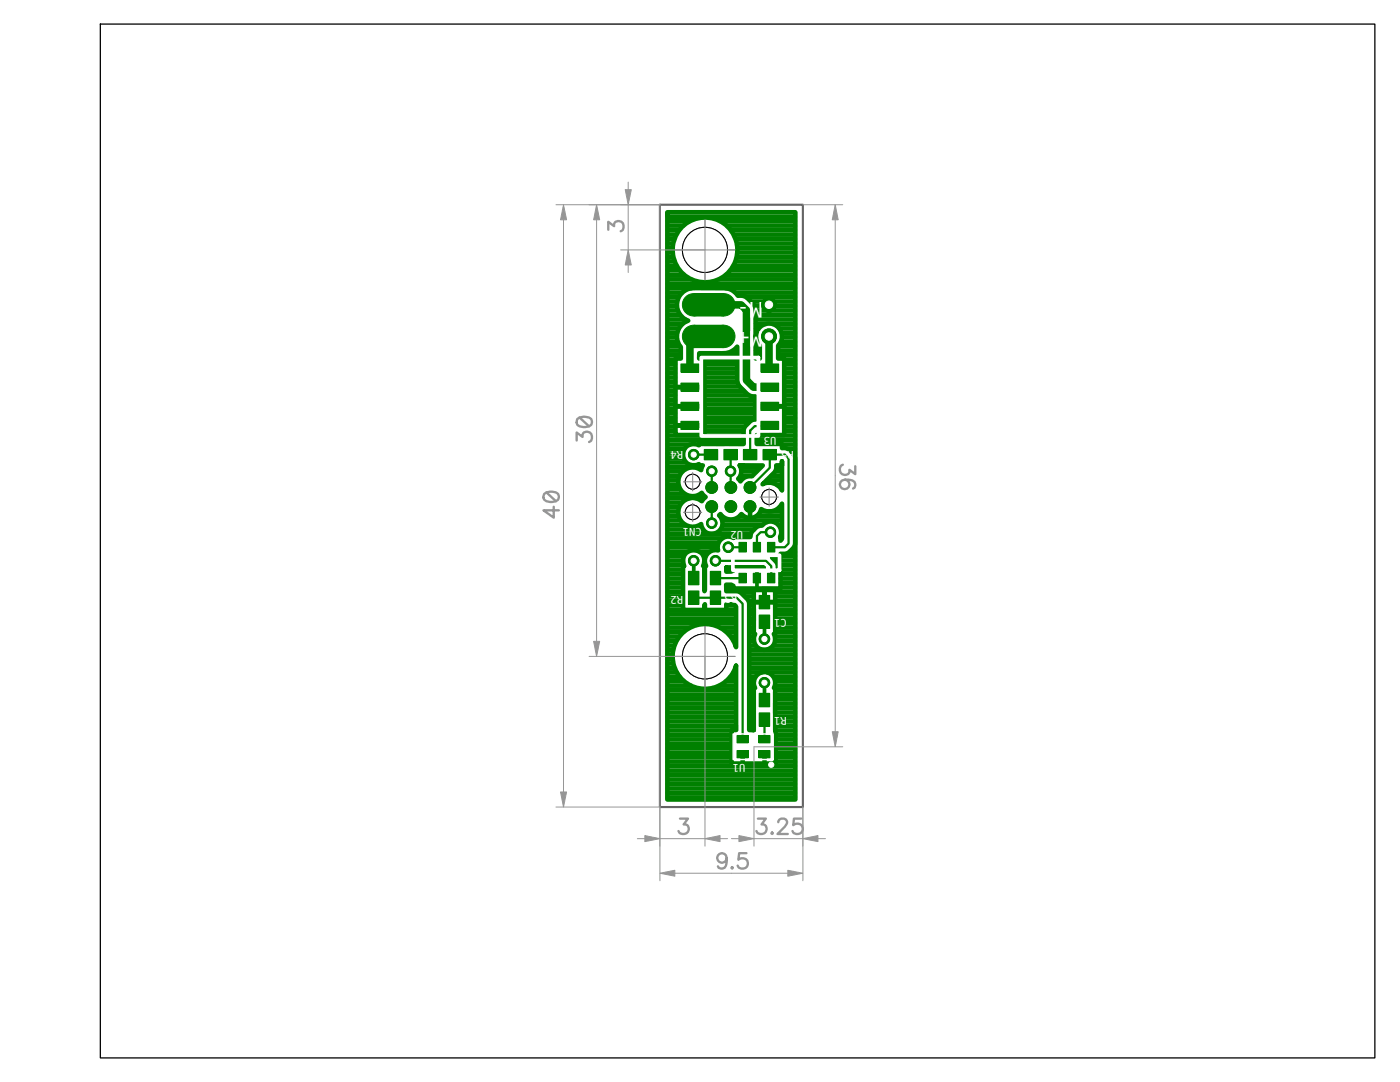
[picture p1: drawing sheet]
<svg xmlns="http://www.w3.org/2000/svg" width="279mm" height="216mm" viewBox="0 0 279 216" stroke-linecap="round" stroke-linejoin="round" font-family="sans-serif">
<defs><g id="words">
<g font-size="4.2" fill="#fff">
<text x="152.1" y="60.2" transform="rotate(180 152.1 60.2)">M-</text>
<text x="152.1" y="66.1" transform="rotate(180 152.1 66.1)">M+</text>
</g>
<g font-size="2.1" fill="#fff">
<text x="136.3" y="90" transform="rotate(180 136.3 90)">R4</text>
<text x="154.9" y="87.1" transform="rotate(180 154.9 87.1)">U3</text>
<text x="158.4" y="90" transform="rotate(180 158.4 90)">R5</text>
<text x="140.1" y="105.5" transform="rotate(180 140.1 105.5)">CN1</text>
<text x="148.3" y="105.9" transform="rotate(180 148.3 105.9)">U2</text>
<text x="136.3" y="119" transform="rotate(180 136.3 119)">R2</text>
<text x="147.1" y="118.7" transform="rotate(180 147.1 118.7)">R3</text>
<text x="157.1" y="123.5" transform="rotate(180 157.1 123.5)">C1</text>
<text x="157.1" y="143" transform="rotate(180 157.1 143)">R1</text>
<text x="148.8" y="152.5" transform="rotate(180 148.8 152.5)">U1</text>
</g>
</g></defs>
<path d="M0 0v215.9h279.4v-215.9z" fill-rule="evenodd" fill="#fff" stroke="#fff" stroke-width=".25"/>
<path d="M131.7 40.9h28.5v120.1h-28.5z" fill="none" stroke="#646464" stroke-width=".42"/>
<circle cx="140.7" cy="131" r="4.5" fill="#fff" stroke="#000" stroke-width=".2"/>
<path d="M134.7 131h12M140.7 125v12" fill="none" stroke="#8a8a8a" stroke-width=".2"/>
<circle cx="140.7" cy="49.9" r="4.5" fill="#fff" stroke="#000" stroke-width=".2"/>
<path d="M134.7 49.9h12M140.7 43.9v12" fill="none" stroke="#8a8a8a" stroke-width=".2"/>
<g fill="#008000" stroke="#008000" stroke-width=".2">
<circle cx="153.5" cy="60.8" r="1.49"/>
<circle cx="153.5" cy="67.1" r="1.49"/>
<circle cx="153.8" cy="106.2" r="1.04"/>
<circle cx="138.4" cy="111.9" r="1.05"/>
<circle cx="152.6" cy="136.2" r="1.04"/>
<circle cx="142" cy="104.4" r="1.04"/>
<circle cx="152.6" cy="127.5" r="1.05"/>
<circle cx="142" cy="94" r="1.04"/>
<circle cx="145.8" cy="94" r="1.04"/>
<circle cx="145.3" cy="109.2" r="1.04"/>
<circle cx="142.8" cy="111.9" r="1.04"/>
<circle cx="138.4" cy="90.7" r="1.04"/>
</g>
<g fill="#fff" stroke="#fff" stroke-width=".2">
<circle cx="153.5" cy="60.8" r=".74"/>
<circle cx="153.5" cy="67.1" r=".74"/>
<circle cx="153.8" cy="106.2" r=".52"/>
<circle cx="138.4" cy="111.9" r=".52"/>
<circle cx="152.6" cy="136.2" r=".52"/>
<circle cx="142" cy="104.4" r=".52"/>
<circle cx="152.6" cy="127.5" r=".52"/>
<circle cx="142" cy="94" r=".52"/>
<circle cx="145.8" cy="94" r=".51"/>
<circle cx="145.3" cy="109.2" r=".52"/>
<circle cx="142.8" cy="111.9" r=".52"/>
<circle cx="138.4" cy="90.7" r=".52"/>
</g>
<circle cx="153.5" cy="99.2" r="1.48" fill="#fff" stroke="#000" stroke-width=".2"/>
<path d="M151.7 99.2h3.6M153.5 97.4v3.6" fill="none" stroke="#8a8a8a" stroke-width=".2"/>
<circle cx="138.2" cy="102.2" r="1.47" fill="#fff" stroke="#000" stroke-width=".2"/>
<path d="M136.4 102.2h3.6M138.2 100.4v3.6" fill="none" stroke="#8a8a8a" stroke-width=".2"/>
<circle cx="138.2" cy="96.1" r="1.48" fill="#fff" stroke="#000" stroke-width=".2"/>
<path d="M136.4 96.1h3.6M138.2 94.3v3.6" fill="none" stroke="#8a8a8a" stroke-width=".2"/>
<g fill="none" stroke="#008000" stroke-width=".91">
<path d="M133.2 42.4h25.5v117.1h-25.5zM133.3 43.2h25.3M133.3 44.1h4.3M133.3 45h3M133.3 45.9h2.2M133.3 46.8h1.6M133.3 47.7h1.2M133.3 48.6h1M133.3 49.5h.9M133.3 50.4h.9M133.3 51.3h1M133.3 52.2h1.3"/>
<path d="M133.3 53h1.7M133.3 53.9h2.3M133.3 54.8h3.2M133.3 55.7h4.6M133.3 56.6h25.3M133.3 57.5h4.7M133.3 58.4h2.8M133.3 59.3h2.1M143.5 55.7h15.1M143.8 44.1h14.8M144.9 57.5h13.7M144.9 54.8h13.7"/>
<path d="M145.1 45h13.5M145.8 53.9h12.8M145.9 45.9h12.7M146.4 53h12.2M146.5 46.8h12.1M146.8 52.2h11.8M146.8 58.4h11.8M146.9 47.7h11.7M147.1 51.3h11.5M147.1 48.6h11.5M147.2 49.5h11.4M147.2 50.4h11.4"/>
<path d="M149 59.3h9.6M133.3 70.9h2.5M133.3 71.8h1.4M133.3 72.7h1.4M133.3 73.6h1.4M133.3 74.4h1.4M133.3 75.3h1.4M133.3 76.2h1.4M133.3 77.1h1.4M133.3 78h1.4M133.3 78.9h1.4M133.3 79.8h1.4"/>
<path d="M133.3 70h2.5M133.3 60.2h1.8M133.3 61.1h1.7M133.3 62h1.9M133.3 62.9h2.4M133.3 63.8h3.4M133.3 64.6h2.8M133.3 65.5h2.1M133.3 66.4h1.8M133.3 67.3h1.7M133.3 68.2h1.9M133.3 69.1h2.3"/>
<path d="M139.6 70.9h7.4M140.7 71.8h6.3M140.7 72.7h6.3M140.7 73.6h6.3M140.7 74.4h6.3M140.7 75.3h6.3M140.7 76.2h6.4M140.7 77.1h6.9M140.7 78h7.7M140.7 78.9h8.7M140.7 79.8h9.9M146.3 70h.7"/>
<path d="M149.9 60.2h8.7M150.7 61.1h7.9M150.9 70h.6M150.9 70.9h.6M150.9 62h7.7M150.9 62.9h7.7M150.9 63.8h7.7M150.9 64.6h1.8M150.9 65.5h.4M150.9 69.1h.6M154.2 64.6h4.4M155.4 70h3.2"/>
<path d="M155.4 70.9h3.2M155.4 69.1h3.2M155.6 65.5h3M155.9 68.2h2.7M156 66.4h2.6M156.1 67.3h2.5M156.6 71.8h2M156.6 72.7h2M156.6 73.6h2M156.6 74.4h2M156.6 75.3h2M156.6 76.2h2"/>
<path d="M156.6 77.1h2M156.6 78h2M156.6 78.9h2M156.6 79.8h2M133.3 80.7h1.4M133.3 81.6h1.4M133.3 82.5h1.4M133.3 83.4h1.4M133.3 84.2h1.4M133.3 85.1h1.4M133.3 86h1.4M133.3 86.9h15"/>
<path d="M133.3 87.8h15M133.3 88.7h4.4M133.3 89.6h3.2M133.3 90.5h2.9M133.3 91.4h3M133.3 92.3h3.6M133.3 93.2h6.7M133.3 94h2.9M133.3 94.9h2.2M133.3 95.8h2M133.3 96.7h2M133.3 97.6h2.4"/>
<path d="M133.3 98.5h3.2M133.3 99.4h4.4M138.8 99.4h1.7M140.7 80.7h9.9M140.7 81.6h9.9M140.7 82.5h9.9M140.7 83.4h9.9M140.7 84.2h8.7M140.7 85.1h7.9M140.7 86h7.6M147.6 92.9h4.6l-2.1 2.1h-.3a2.25 2.25 0 0 0-2 1.1l-.5-.6a2.14 2.14 0 0 0 .3-2.6h.7M147.8 94.9h2.3"/>
<path d="M147.8 93.2h4M148 94h3M151.1 86.9h7.5M151.1 87.8h7.5M153.1 95.8h2.9M154 94.9h2M154.8 94h1.2M154.9 92.9h1.2v-.9v5.9a2.88 2.88 0 0 0-3.9-1.3l2.4-2.4 .3-.4zM155 93.2h1M155.1 96.7h.9M156.1 88.7h2.5M156.6 80.7h2"/>
<path d="M156.6 81.6h2M156.6 82.5h2M156.6 83.4h2M156.6 84.2h2M156.6 85.1h2M156.6 86h2M157.4 89.6h1.2M158.3 90.5h.3M133.3 100.3h2.7M133.3 101.2h2.2M133.3 102.1h2M133.3 103h2.1"/>
<path d="M133.3 105.6h6.9M133.3 106.5h16.4M133.3 107.4h10.8M133.3 108.3h10M133.3 109.2h9.8M133.3 110.1h3.9M133.3 111h3.1M133.3 111.9h2.9M133.3 112.8h3.1M133.3 113.7h2.9M133.3 114.6h2.9M133.3 115.4h2.9"/>
<path d="M133.3 116.3h2.9M133.3 117.2h2.9M133.3 118.1h2.9M133.3 119h2.9M133.3 119.9h2.9M133.3 103.8h2.5M133.3 104.8h3.4M139.7 110.1h1.9M140.5 111h.3M143.7 103h.3M143.9 105.6h6.5M144.2 103.8h11.8"/>
<path d="M144.3 104.8h7.8M144.9 113.2l7.5 .1h-6v.5l-.5 .2-1 .1zM145 113.7h1.3M145 117.2h1.3M147.7 118.1h2.6M147.7 103h.6M148.7 119h1.6M149.5 119.9h.8M149.7 101.1v2.3M150.4 117.7h4.3v8.8h-.3a2.12 2.12 0 0 1-1.8 3.1 2.12 2.12 0 0 1-1.9-3.1h-.3zM151.1 103h4.9M151.8 102.1h4.2"/>
<path d="M154.8 111.9h3.8M154.8 118.1h3.8M154.8 119h3.8M154.8 119.9h3.8M155.3 112.8h3.3M155.4 104.8h.6M155.7 101.2h.3M155.9 111h2.7M155.9 113.7h2.7M155.9 114.6h2.7M155.9 115.4h2.7M155.9 116.3h2.7"/>
<path d="M155.9 117.2h2.7M157.7 110.1h.9M133.3 120.8h2.9M133.3 121.7h2.9M133.3 122.6h13.5M133.3 123.5h13.5M133.3 124.4h13.5M133.3 125.2h4.3M133.3 126.1h3M133.3 127h2.2M133.3 127.9h1.6M133.3 135.9h3.2"/>
<path d="M133.3 128.8h1.2M133.3 129.7h1M133.3 130.6h.9M133.3 131.5h.9M133.3 132.4h1M133.3 133.3h1.3M133.3 134.2h1.7M133.3 135h2.3M133.3 136.8h4.6M133.3 137.7h13.5M133.3 138.6h13.5M133.3 139.5h13.5"/>
<path d="M143.6 136.8h3.2M143.8 125.2h3M144.9 135.9h1.9M145 120.8h1.6M145 121.7h1.8M145.1 126.1h1.7M145.8 135h1M145.9 127h.9M146.4 134.2h.4M146.5 127.9h.3M146.9 132.8a6.5 6.5 0 0 1-10 3.4 6.5 6.5 0 0 1 0-10.5 6.5 6.5 0 0 1 10 3.4v-8.1l-.4-.4h-1.6v1.1h-4.2v-1.1l-.1 1.1h-4.3v-8.8h.3l-.1-.1a2.13 2.13 0 0 1 2-3 2.13 2.13 0 0 1 1.8 3.1h.3v5.1l.1-5.1h.2a2.13 2.13 0 0 1 .2-2.3 2.13 2.13 0 0 1 2.2-.8 2.12 2.12 0 0 1 .7-2.3 2.12 2.12 0 0 1 2.4-.2v-.2h3.4a2.48 2.48 0 0 1 2.3-2.2 2.13 2.13 0 0 1 2.8-.5 2.13 2.13 0 0 1 .8 2.7l.1 .8 .3-.4v-7a2.87 2.87 0 0 1-4.2 1.1 2.28 2.28 0 0 1-1.6 1.7 2.28 2.28 0 0 1-2.3-.7 2.57 2.57 0 0 1-4.2 0l-.3 .2 .3 .4a2.13 2.13 0 0 1-1 3.2 2.13 2.13 0 0 1-2.9-1.8 2.88 2.88 0 0 1-3.8-.5 2.88 2.88 0 0 1 .1-3.9 2.88 2.88 0 0 1 3.9-.2l.7-.8-.7-.9a2.87 2.87 0 0 1-3.9-.2 2.87 2.87 0 0 1-.1-3.9 2.87 2.87 0 0 1 3.8-.4l.4-.9h-.8v-.3l-.4 .2a2.13 2.13 0 0 1-2.8-2.3 2.13 2.13 0 0 1 3.2-1.6v-.3h8.9v-1.5a2.82 2.82 0 0 1 2.3-3.4v-4.6a1.92 1.92 0 0 1-1.6-.5 3.5 3.5 0 0 1-2-2.7v-6.7l-.3 .4a3.9 3.9 0 0 1-3.2 .9h-4l-.1 1h1.1v15.3h-5.8v-15.3h1.1v-2.3a3.3 3.3 0 0 1 1.5-5.2 3.4 3.4 0 0 1-2.2-4 3.4 3.4 0 0 1 3.7-2.5h6l1.3 .5 1.1 1a2.17 2.17 0 0 1 1.9 .5 2.95 2.95 0 0 1 1.6 2.4v9.6h.8v-2.5l-.4-.5a2.59 2.59 0 0 1 .8-3.5 2.59 2.59 0 0 1 3.4 .5 2.59 2.59 0 0 1-.1 3.5v2.5h1.2v15.3h-5.5v1.8h5.1v.8h.5a2.62 2.62 0 0 1 2.1 2l-.1 17.5a2.7 2.7 0 0 1-2.8 1.6v.8h-1.7a2.07 2.07 0 0 1 1.1 2h.6v4.1h-9.4v-.5l-.5-.2h-1v1.3h2.1a3.4 3.4 0 0 1 2.5 2.4v25.3h.9v-8.4h.3a2.13 2.13 0 0 1 1.9-3.2 2.13 2.13 0 0 1 1.9 3.1l.2 .1 .1 15.1h-8.8v-6.7h.9v-12.9M149.6 120.8h.7"/>
<path d="M149.6 121.7h.7M149.6 122.6h.7M149.6 123.5h.7M149.6 124.4h.7M149.6 125.2h.7M149.6 126.1h.7M149.6 127h.8M149.6 127.9h.8M149.6 135h1.1M149.6 135.9h.8M149.6 128.8h1.2M149.6 129.7h9"/>
<path d="M149.6 130.6h9M149.6 131.5h9M149.6 132.4h9M149.6 133.3h9M149.6 134.2h2.4M149.6 136.8h.8M149.6 137.7h.7M149.6 138.6h.7M149.6 139.5h.7M153.1 134.2h5.5M154.4 128.8h4.2M154.4 135h4.2"/>
<path d="M154.7 136.8h3.9M154.7 127h3.9M154.8 127.9h3.8M154.8 135.9h3.8M154.8 120.8h3.8M154.8 121.7h3.8M154.8 122.6h3.8M154.8 123.5h3.8M154.8 124.4h3.8M154.8 125.2h3.8M154.8 126.1h3.8M154.8 137.7h3.8"/>
<path d="M154.8 138.6h3.8M154.8 139.5h3.8M133.3 140.4h13.5M133.3 141.3h13.5M133.3 142.2h13.5M133.3 143.1h13.5M133.3 144h13.5M133.3 144.8h13.5M133.3 145.8h12.6M133.3 146.6h12.6M133.3 147.5h12.6M133.3 148.4h12.6"/>
<path d="M133.3 149.3h12.6M133.3 150.2h12.6M133.3 151.1h12.6M133.3 152h12.6M133.3 152.9h25.3M133.3 153.8h25.3M133.3 154.7h25.3M133.3 155.6h25.3M133.3 156.4h25.3M133.3 157.3h25.3M133.3 158.2h25.3M133.3 159.1h25.3"/>
<path d="M148.2 150.5v1.9M149.6 140.4h.7M149.6 141.3h.7M149.6 142.2h.7M149.6 143.1h.7M149.6 144h.7M149.6 144.8h.7M152.6 150.5v1.9M154.8 140.4h3.8M154.8 141.3h3.8M154.8 142.2h3.8M154.8 143.1h3.8"/>
<path d="M154.8 144h3.8M154.8 144.8h3.8M154.9 145.8h3.7M154.9 146.6h3.7M154.9 147.5h3.7M154.9 148.4h3.7M154.9 149.3h3.7M154.9 150.2h3.7M154.9 151.1h3.7M154.9 152h3.7"/>
<circle cx="140.7" cy="49.9" r="6.5"/>
</g>
<path d="M134.8 77.3h5.8M134.8 81.1h5.8M134.8 84.9h5.8M150.7 81.1h5.8M152.6 117.7v2.5M150.4 120.2h4.3" fill="none" stroke="#008000" stroke-width=".99"/>
<path d="M138.5 111.9v3.5M151.1 113.3v4.1M152.6 124.1v3.4M152.6 136.2v3.5" fill="none" stroke="#008000" stroke-width=".74"/>
<g fill="none" stroke="#008000" stroke-width=".44">
<path d="M138.5 90.7h3.4M142 94v3.3M145.8 90.7l.1 6.6M149.7 97.3l3.9-4v-2.6h3l.8 .8v17l-.8 .7h-2.7M153.6 84.9v.1h-3l-.9 .9v4.8M138.5 119.3h8.5M142 101.1v3.3M142.8 115.4h5.4M142.8 111.9h10.1l1 1.1v2.4M145.4 109.2h2.8M147 119.3l1.2 1.2v27M151.1 107v2.2"/>
<path d="M153.8 106.2h-2l-.7 .7M152.6 143.6v3.9"/>
</g>
<path d="M141.5 60.8h6.4l1.1 1.1v14l1.4 1.4h3.2M141.5 67.1h-3.8v6.3M153.5 67.1v6.3h.1" fill="none" stroke="#008000" stroke-width="1.5"/>
<path d="M151.5 118.8h2.1v2.7h-2.1z" fill="#008000"/>
<path d="M151.5 118.8h2.1v2.7h-2.1z" fill="none" stroke="#008000" stroke-width=".2"/>
<path d="M151.5 122.7h2.1v2.7h-2.1z" fill="#008000"/>
<path d="M151.5 122.7h2.1v2.7h-2.1z" fill="none" stroke="#008000" stroke-width=".2"/>
<circle cx="140.7" cy="131" r="4.5" fill="#fff" stroke="#000" stroke-width=".2"/>
<path d="M134.7 131h12M140.7 125v12" fill="none" stroke="#8a8a8a" stroke-width=".2"/>
<circle cx="140.7" cy="49.9" r="4.5" fill="#fff" stroke="#000" stroke-width=".2"/>
<path d="M134.7 49.9h12M140.7 43.9v12" fill="none" stroke="#8a8a8a" stroke-width=".2"/>
<g fill="#008000" stroke="#008000" stroke-width=".2">
<circle cx="138.4" cy="60.8" r="2.24"/>
<circle cx="144.4" cy="60.8" r="2.24"/>
</g>
<path d="M138.5 58.6h5.9v4.5h-5.9z" fill="#008000"/>
<path d="M138.5 58.6h5.9v4.5h-5.9z" fill="none" stroke="#008000" stroke-width=".2"/>
<g fill="#008000" stroke="#008000" stroke-width=".2">
<circle cx="138.4" cy="67.1" r="2.24"/>
<circle cx="144.4" cy="67.1" r="2.24"/>
</g>
<path d="M138.5 64.9h5.9v4.5h-5.9z" fill="#008000"/>
<path d="M138.5 64.9h5.9v4.5h-5.9z" fill="none" stroke="#008000" stroke-width=".2"/>
<path d="M151.5 142.3h2.1v2.6h-2.1z" fill="#008000"/>
<path d="M151.5 142.2h2.1v2.7h-2.1z" fill="none" stroke="#008000" stroke-width=".2"/>
<path d="M151.5 138.4h2.1v2.6h-2.1z" fill="#008000"/>
<path d="M151.5 138.3h2.1v2.7h-2.1z" fill="none" stroke="#008000" stroke-width=".2"/>
<path d="M137.4 117.9h2.1v2.7h-2.1z" fill="#008000"/>
<path d="M137.4 117.9h2.1v2.7h-2.1z" fill="none" stroke="#008000" stroke-width=".2"/>
<path d="M137.4 114h2.1v2.7h-2.1z" fill="#008000"/>
<path d="M137.4 114h2.1v2.7h-2.1z" fill="none" stroke="#008000" stroke-width=".2"/>
<path d="M141.8 114h2v2.7h-2z" fill="#008000"/>
<path d="M141.8 114h2v2.7h-2z" fill="none" stroke="#008000" stroke-width=".2"/>
<path d="M141.8 117.9h2v2.7h-2z" fill="#008000"/>
<path d="M141.8 117.9h2v2.7h-2z" fill="none" stroke="#008000" stroke-width=".2"/>
<path d="M140.6 89.7h2.6v2.1h-2.6z" fill="#008000"/>
<path d="M140.5 89.7h2.7v2.1h-2.7z" fill="none" stroke="#008000" stroke-width=".2"/>
<path d="M144.5 89.7h2.6v2.1h-2.6z" fill="#008000"/>
<path d="M144.5 89.7h2.6v2.1h-2.6z" fill="none" stroke="#008000" stroke-width=".2"/>
<path d="M148.4 89.7h2.6v2.1h-2.6z" fill="#008000"/>
<path d="M148.4 89.7h2.6v2.1h-2.6z" fill="none" stroke="#008000" stroke-width=".2"/>
<path d="M152.3 89.7h2.7v2.1h-2.7z" fill="#008000"/>
<path d="M152.3 89.7h2.7v2.1h-2.7z" fill="none" stroke="#008000" stroke-width=".2"/>
<path d="M151.5 149.8h2.2v1.4h-2.2z" fill="#008000"/>
<path d="M151.4 149.8h2.3v1.4h-2.3z" fill="none" stroke="#008000" stroke-width=".2"/>
<path d="M147.1 149.8h2.2v1.4h-2.2z" fill="#008000"/>
<path d="M147.1 149.8h2.2v1.4h-2.2z" fill="none" stroke="#008000" stroke-width=".2"/>
<path d="M151.5 146.8h2.2v1.4h-2.2z" fill="#008000"/>
<path d="M151.4 146.7h2.3v1.5h-2.3z" fill="none" stroke="#008000" stroke-width=".2"/>
<path d="M147.1 146.8h2.2v1.4h-2.2z" fill="#008000"/>
<path d="M147.1 146.7h2.2v1.5h-2.2z" fill="none" stroke="#008000" stroke-width=".2"/>
<path d="M146.3 146.5h8v5.1h-8z" fill="none" stroke="#fff" stroke-width=".3"/>
<circle cx="153.9" cy="152.6" r=".52" fill="#fff" stroke="#fff" stroke-width=".2"/>
<path d="M135.9 72.6h3.6v1.7h-3.6z" fill="#008000"/>
<path d="M135.9 72.6h3.6v1.7h-3.6z" fill="none" stroke="#008000" stroke-width=".2"/>
<path d="M135.9 76.5h3.6v1.6h-3.6z" fill="#008000"/>
<path d="M135.9 76.4h3.6v1.7h-3.6z" fill="none" stroke="#008000" stroke-width=".2"/>
<path d="M135.9 80.3h3.6v1.6h-3.6z" fill="#008000"/>
<path d="M135.9 80.3h3.6v1.6h-3.6z" fill="none" stroke="#008000" stroke-width=".2"/>
<path d="M135.9 84.1h3.6v1.6h-3.6z" fill="#008000"/>
<path d="M135.9 84.1h3.6v1.6h-3.6z" fill="none" stroke="#008000" stroke-width=".2"/>
<path d="M151.8 84.1h3.6v1.6h-3.6z" fill="#008000"/>
<path d="M151.8 84.1h3.6v1.6h-3.6z" fill="none" stroke="#008000" stroke-width=".2"/>
<path d="M151.8 80.3h3.6v1.6h-3.6z" fill="#008000"/>
<path d="M151.8 80.3h3.6v1.6h-3.6z" fill="none" stroke="#008000" stroke-width=".2"/>
<path d="M151.8 76.5h3.6v1.6h-3.6z" fill="#008000"/>
<path d="M151.8 76.4h3.6v1.7h-3.6z" fill="none" stroke="#008000" stroke-width=".2"/>
<path d="M151.8 72.6h3.6v1.7h-3.6z" fill="#008000"/>
<path d="M151.8 72.6h3.6v1.7h-3.6z" fill="none" stroke="#008000" stroke-width=".2"/>
<path d="M140 71.4h11.4v15.6h-11.4z" fill="none" stroke="#fff" stroke-width=".74"/>
<path d="M153.2 108.2h1.4v2h-1.4z" fill="#008000"/>
<path d="M153.2 108.2h1.4v2h-1.4z" fill="none" stroke="#008000" stroke-width=".2"/>
<path d="M150.3 108.2h1.5v2h-1.5z" fill="#008000"/>
<path d="M150.3 108.2h1.5v2h-1.5z" fill="none" stroke="#008000" stroke-width=".2"/>
<path d="M147.5 108.2h1.4v2h-1.4z" fill="#008000"/>
<path d="M147.5 108.2h1.4v2h-1.4z" fill="none" stroke="#008000" stroke-width=".2"/>
<path d="M147.5 114.4h1.4v1.9h-1.4z" fill="#008000"/>
<path d="M147.5 114.4h1.4v1.9h-1.4z" fill="none" stroke="#008000" stroke-width=".2"/>
<path d="M150.3 114.4h1.5v1.9h-1.5z" fill="#008000"/>
<path d="M150.3 114.4h1.5v1.9h-1.5z" fill="none" stroke="#008000" stroke-width=".2"/>
<path d="M153.2 114.4h1.4v1.9h-1.4z" fill="#008000"/>
<path d="M153.2 114.4h1.4v1.9h-1.4z" fill="none" stroke="#008000" stroke-width=".2"/>
<path d="M146.3 110.8h9.3v3h-9.3z" fill="none" stroke="#fff" stroke-width=".74"/>
<g fill="#008000" stroke="#008000" stroke-width=".2">
<circle cx="149.7" cy="97.3" r="1.18"/>
<circle cx="145.9" cy="97.3" r="1.17"/>
<circle cx="142" cy="97.3" r="1.18"/>
<circle cx="142" cy="101.1" r="1.18"/>
<circle cx="145.9" cy="101.1" r="1.17"/>
<circle cx="149.7" cy="101.1" r="1.18"/>
</g>
<circle cx="153.5" cy="99.2" r="1.48" fill="#fff" stroke="#000" stroke-width=".2"/>
<path d="M151.7 99.2h3.6M153.5 97.4v3.6" fill="none" stroke="#8a8a8a" stroke-width=".2"/>
<circle cx="138.2" cy="102.2" r="1.47" fill="#fff" stroke="#000" stroke-width=".2"/>
<path d="M136.4 102.2h3.6M138.2 100.4v3.6" fill="none" stroke="#8a8a8a" stroke-width=".2"/>
<circle cx="138.2" cy="96.1" r="1.48" fill="#fff" stroke="#000" stroke-width=".2"/>
<path d="M136.4 96.1h3.6M138.2 94.3v3.6" fill="none" stroke="#8a8a8a" stroke-width=".2"/>
<g fill="#008000" stroke="#008000" stroke-width=".2">
<circle cx="153.5" cy="60.8" r="1.49"/>
<circle cx="153.5" cy="67.1" r="1.49"/>
<circle cx="153.8" cy="106.2" r="1.04"/>
<circle cx="138.4" cy="111.9" r="1.05"/>
<circle cx="152.6" cy="136.2" r="1.04"/>
<circle cx="142" cy="104.4" r="1.04"/>
<circle cx="152.6" cy="127.5" r="1.05"/>
<circle cx="142" cy="94" r="1.04"/>
<circle cx="145.8" cy="94" r="1.04"/>
<circle cx="145.3" cy="109.2" r="1.04"/>
<circle cx="142.8" cy="111.9" r="1.04"/>
<circle cx="138.4" cy="90.7" r="1.04"/>
</g>
<g fill="#fff" stroke="#fff" stroke-width=".2">
<circle cx="153.5" cy="60.8" r=".74"/>
<circle cx="153.5" cy="67.1" r=".74"/>
<circle cx="153.8" cy="106.2" r=".52"/>
<circle cx="138.4" cy="111.9" r=".52"/>
<circle cx="152.6" cy="136.2" r=".52"/>
<circle cx="142" cy="104.4" r=".52"/>
<circle cx="152.6" cy="127.5" r=".52"/>
<circle cx="142" cy="94" r=".52"/>
<circle cx="145.8" cy="94" r=".51"/>
<circle cx="145.3" cy="109.2" r=".52"/>
<circle cx="142.8" cy="111.9" r=".52"/>
<circle cx="138.4" cy="90.7" r=".52"/>
</g>
<g fill="none" stroke="#969696" stroke-width=".2">
<path d="M125.4 36.3v1.5M111 40.9h20.7v134.8M112.5 43.9v114.1M119.1 43.9v84.1M123.9 49.9h16.8M125.4 40.9v9M125.4 52.9v1.5M160.2 40.9h8M166.7 43.9v102.1M117.6 131h23.1v37.8M168.2 149h-17.7v19.8M111 161h20.7"/>
<path d="M127.2 167.3h1.5M131.7 167.3h9M134.7 174.2h22.5M143.7 167.3h1.5M146 167.3h1.5M150.5 167.3h9.7M160.2 161v14.7M163.2 167.3h1.5"/>
</g>
<g fill="#969696" stroke="#969696" stroke-width=".2">
<path d="M112.5 40.9l.6 3h-1.2z"/>
<path d="M111.9 158h1.2l-.6 3z"/>
<path d="M118.5 128h1.2l-.6 3z"/>
<path d="M119.1 40.9l.6 3h-1.2z"/>
<path d="M147.5 166.7l3 .6-3 .6z"/>
<path d="M160.2 167.3l3-.6v1.2z"/>
<path d="M128.7 166.7l3 .6-3 .6z"/>
<path d="M140.7 167.3l3-.6v1.2z"/>
<path d="M131.7 174.2l3-.5v1.1z"/>
<path d="M157.2 173.7l3 .5-3 .6z"/>
<path d="M166.7 40.9l.6 3h-1.2z"/>
<path d="M166.1 146h1.2l-.6 3z"/>
<path d="M124.8 37.8h1.2l-.6 3.1z"/>
<path d="M125.4 49.9l.6 3h-1.2z"/>
</g>
<g fill="none" stroke="#969696" stroke-width=".47">
<path d="M121.4 45.8v-1.5l1.2 .8a.98 .98 0 0 1 1.1-1 .98 .98 0 0 1 .7 1.3l-.1 .4-.4 .3M108.6 98.6a2.34 2.34 0 0 1 2.8 0 1 1 0 0 1-.4 1.4 2.52 2.52 0 0 1-2.4-.3l-.1-.4zM109.1 98.3l1.9 1.7M115.1 87.9v-1.6l1.1 .9a.98 .98 0 0 1 1.2-1.1 .98 .98 0 0 1 .7 1.4l-.1 .4-.4 .3M115.2 83.6a2.38 2.38 0 0 1 2.8 0 1.03 1.03 0 0 1-.4 1.5 2.54 2.54 0 0 1-2.4-.3l-.1-.5zM115.7 83.3l1.9 1.8M168.2 92.7a1.05 1.05 0 0 0-.4 1.7 1.05 1.05 0 0 0 1.7-.2v-.5l1.2 .9v-1.6M168.6 95.7a.94 .94 0 0 1 .9 1.3 .94 .94 0 0 1-1.5 .4 .94 .94 0 0 1 .1-1.5 2.72 2.72 0 0 1 2.4 .3 .9 .9 0 0 1-.3 1.3M110.5 101.1v2.2l-2-1.5h3M135.7 163.3h1.6l-.9 1.2a.99 .99 0 0 1 1.1 1.1 .99 .99 0 0 1-1.4 .8l-.4-.1-.3-.5M145 171.3a.95 .95 0 0 1-1.3 .8 .95 .95 0 0 1-.4-1.5 .95 .95 0 0 1 1.6 .1 2.72 2.72 0 0 1-.3 2.5 .9 .9 0 0 1-1.3-.3M146 173.2l.1-.2 .2 .2-.2 .1z"/>
<path d="M149 170.2h-1.5l-.1 1.4a1.08 1.08 0 0 1 1.6-.1 1.08 1.08 0 0 1-.2 1.6 1.08 1.08 0 0 1-1.6-.4M151.3 163.3h1.5l-.8 1.2a.99 .99 0 0 1 1 1.1 .99 .99 0 0 1-1.3 .8l-.4-.1-.3-.5M153.9 166.3l.2-.2 .1 .2-.1 .1zM155.3 164.1a.77 .77 0 0 1 .6-.8h.6a.75 .75 0 0 1 .4 1.2l-1.7 1.9h2M159.9 163.3h-1.4l-.2 1.4a1.09 1.09 0 0 1 1.6-.1 1.09 1.09 0 0 1-.2 1.7 1.09 1.09 0 0 1-1.5-.5"/>
</g>
<path d="M20 4.8h254.4v206.3h-254.4z" fill="none" stroke="#000" stroke-width=".25"/>
<use href="#words"/>
</svg>
